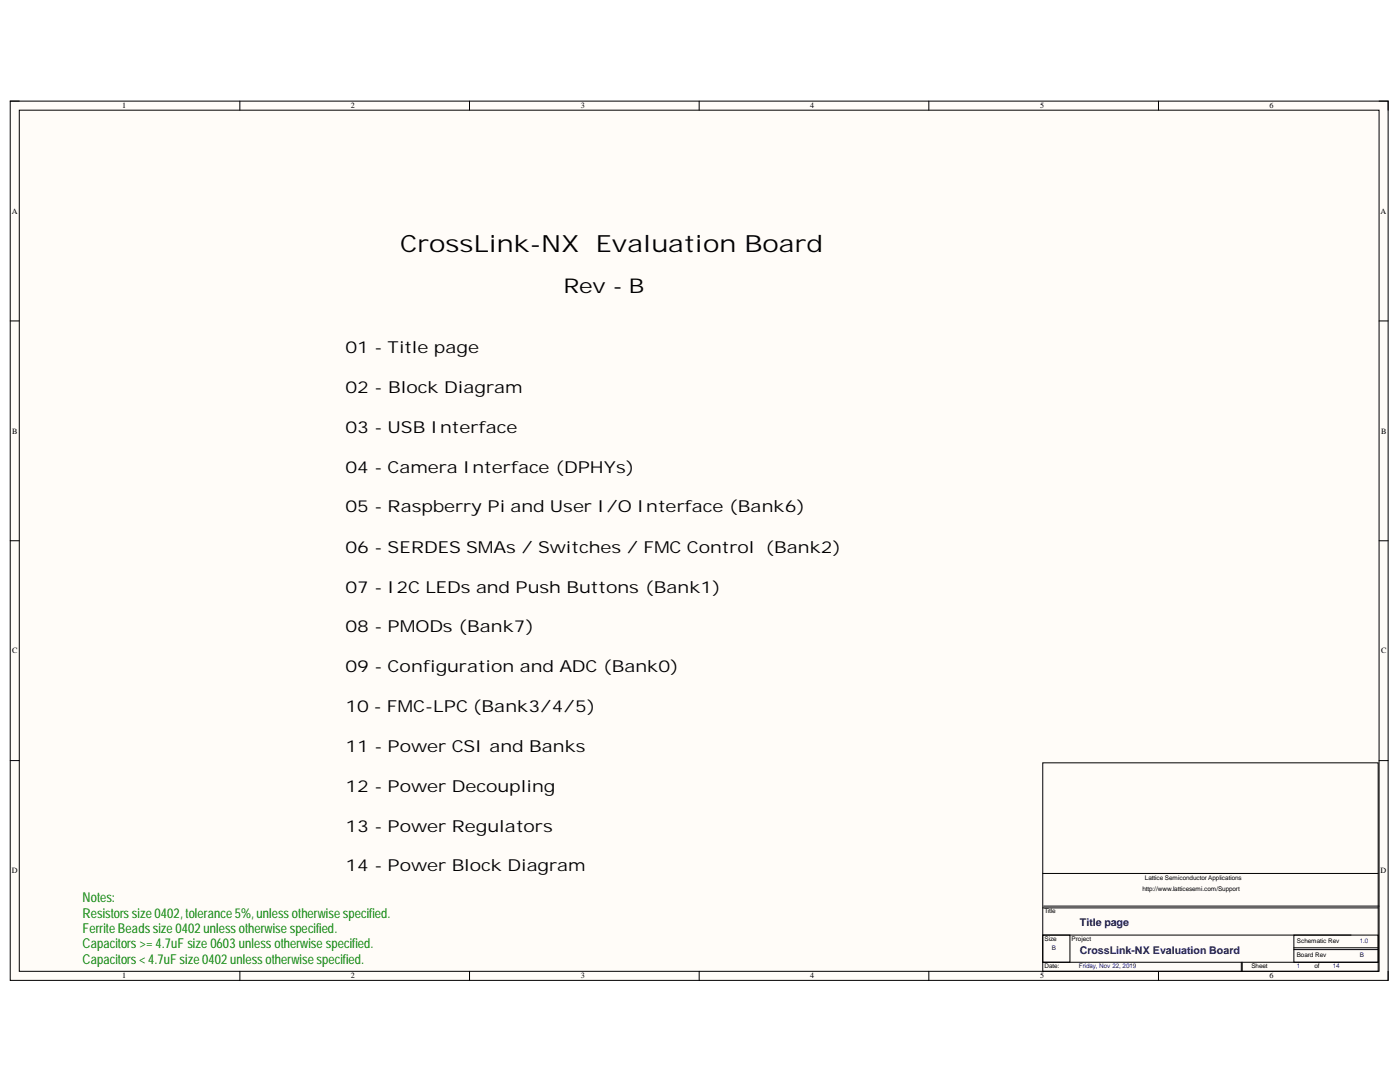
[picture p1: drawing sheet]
<svg xmlns="http://www.w3.org/2000/svg" width="279mm" height="216mm" viewBox="0 0 279 216" stroke-linecap="round" stroke-linejoin="round" font-family="sans-serif">
<defs><g id="words">
<text font-size="4.7" x="79.9" y="50.2">CrossLink-NX Evaluation Board</text>
<text font-size="4.1" x="112.4" y="58.5">Rev - B</text>
<g font-size="3.3">
<text x="68.9" y="70.4">01 - Title page</text>
<text x="68.9" y="78.4">02 - Block Diagram</text>
<text x="68.9" y="86.3">03 - USB Interface</text>
<text x="68.9" y="94.3">04 - Camera Interface (DPHYs)</text>
<text x="68.9" y="102.2">05 - Raspberry Pi and User I/O Interface (Bank6)</text>
<text x="68.9" y="110.3">06 - SERDES SMAs / Switches / FMC Control (Bank2)</text>
<text x="68.9" y="118.2">07 - I2C LEDs and Push Buttons (Bank1)</text>
<text x="68.9" y="126.2">08 - PMODs (Bank7)</text>
<text x="68.9" y="134.1">09 - Configuration and ADC (Bank0)</text>
<text x="68.9" y="142.1">10 - FMC-LPC (Bank3/4/5)</text>
<text x="68.9" y="150">11 - Power CSI and Banks</text>
<text x="68.9" y="158">12 - Power Decoupling</text>
<text x="68.9" y="165.9">13 - Power Regulators</text>
<text x="68.9" y="173.9">14 - Power Block Diagram</text>
</g>
<g font-size="2.7" fill="#008200">
<text x="16.5" y="180">Notes:</text>
<text x="16.5" y="183.1">Resistorssize0402, tolerance5%, unlessotherwisespecified.</text>
<text x="16.5" y="186.2">FerriteBeadssize0402unlessotherwisespecified.</text>
<text x="16.5" y="189.2">Capacitors &gt;= 4.7uF size 0603unless otherwise specified.</text>
<text x="16.5" y="192.3">Capacitors&lt;4.7uF size0402unlessotherwisespecified.</text>
</g>
<g font-size="2.1" fill="#000080">
<text x="215.5" y="184.8">Title page</text>
<text x="215.5" y="190.3">CrossLink-NX Evaluation Board</text>
</g>
<g font-size="1.6">
<text x="24.4" y="21.6">1</text>
<text x="70" y="21.6">2</text>
<text x="115.9" y="21.6">3</text>
<text x="161.7" y="21.6">4</text>
<text x="207.6" y="21.6">5</text>
<text x="253.4" y="21.6">6</text>
<text x="2.4" y="42.6">A</text>
<text x="275.5" y="42.6">A</text>
<text x="2.5" y="86.5">B</text>
<text x="275.6" y="86.5">B</text>
<text x="2.5" y="130.3">C</text>
<text x="275.6" y="130.3">C</text>
<text x="2.4" y="174.2">D</text>
<text x="275.5" y="174.2">D</text>
<text x="24.4" y="195.2">1</text>
<text x="70" y="195.2">2</text>
<text x="115.9" y="195.2">3</text>
<text x="161.7" y="195.2">4</text>
<text x="207.6" y="195.2">5</text>
<text x="253.4" y="195.2">6</text>
</g>
<g font-size="1.3">
<text x="228" y="177.8">http://www.latticesemi.com/Support</text>
<text x="228.5" y="175.6">Lattice Semiconductor Applications</text>
<text x="208.5" y="182.3">Title</text>
<text x="208.5" y="187.7">Size</text>
<text x="213.9" y="187.7">Project</text>
<text x="258.8" y="188.1">Schematic Rev</text>
<text x="258.8" y="191">Board Rev</text>
<text x="208.5" y="193.2">Date:</text>
<text x="249.7" y="193.2">Sheet</text>
<text x="262.3" y="193.2">of</text>
</g>
<g font-size="1.3" fill="#000080">
<text x="209.9" y="189.5">B</text>
<text x="271.4" y="191">B</text>
<text x="271.4" y="188.1">1.0</text>
<text x="215.3" y="193.2">Friday, Nov 22, 2019</text>
<text x="258.8" y="193.2">1</text>
<text x="266" y="193.2">14</text>
</g>
</g></defs>
<path d="M2 20.2h275v175.4h-275z" fill-rule="evenodd" fill="#fffcf8"/>
<path d="M2 20.2h275v175.4h-275z" fill="none" stroke="#000" stroke-width=".2"/>
<path d="M3.8 22h271.4v171.8h-271.4z" fill-rule="evenodd" fill="#fffcf8"/>
<g fill="none" stroke="#000" stroke-width=".2">
<path d="M2 20.2h1.8M3.8 22h271.4v171.8h-271.4zM47.9 20.2v1.8M93.7 20.2v1.8M139.5 20.2v1.8M185.4 20.2v1.8M231.2 20.2v1.8M275.2 20.2h1.8v1.8M2 64h1.8M275.2 64h1.8M2 107.9h1.8M275.2 107.9h1.8"/>
<path d="M2 151.8h1.8M208.1 152.2h66.9v41.6h-66.9zM275.2 151.8h1.8M208.1 174.3h66.9M47.9 193.8v1.8M93.7 193.8v1.8M139.5 193.8v1.8M185.4 193.8v1.8M208.1 186.6h5.4v5.4h-5.4zM208.1 192h66.9M208.1 181.2h66.9M208.1 186.6h61.5"/>
<path d="M208.3 180.8h66.9M231.2 193.8v1.8M247.7 192v1.8M247.9 192v1.8M258.2 186.6h16.8v5.4h-16.8zM258.2 189.5h16.8M258.2 189.1h16.8M277 193.8v1.8"/>
</g>
<use href="#words"/>
</svg>
